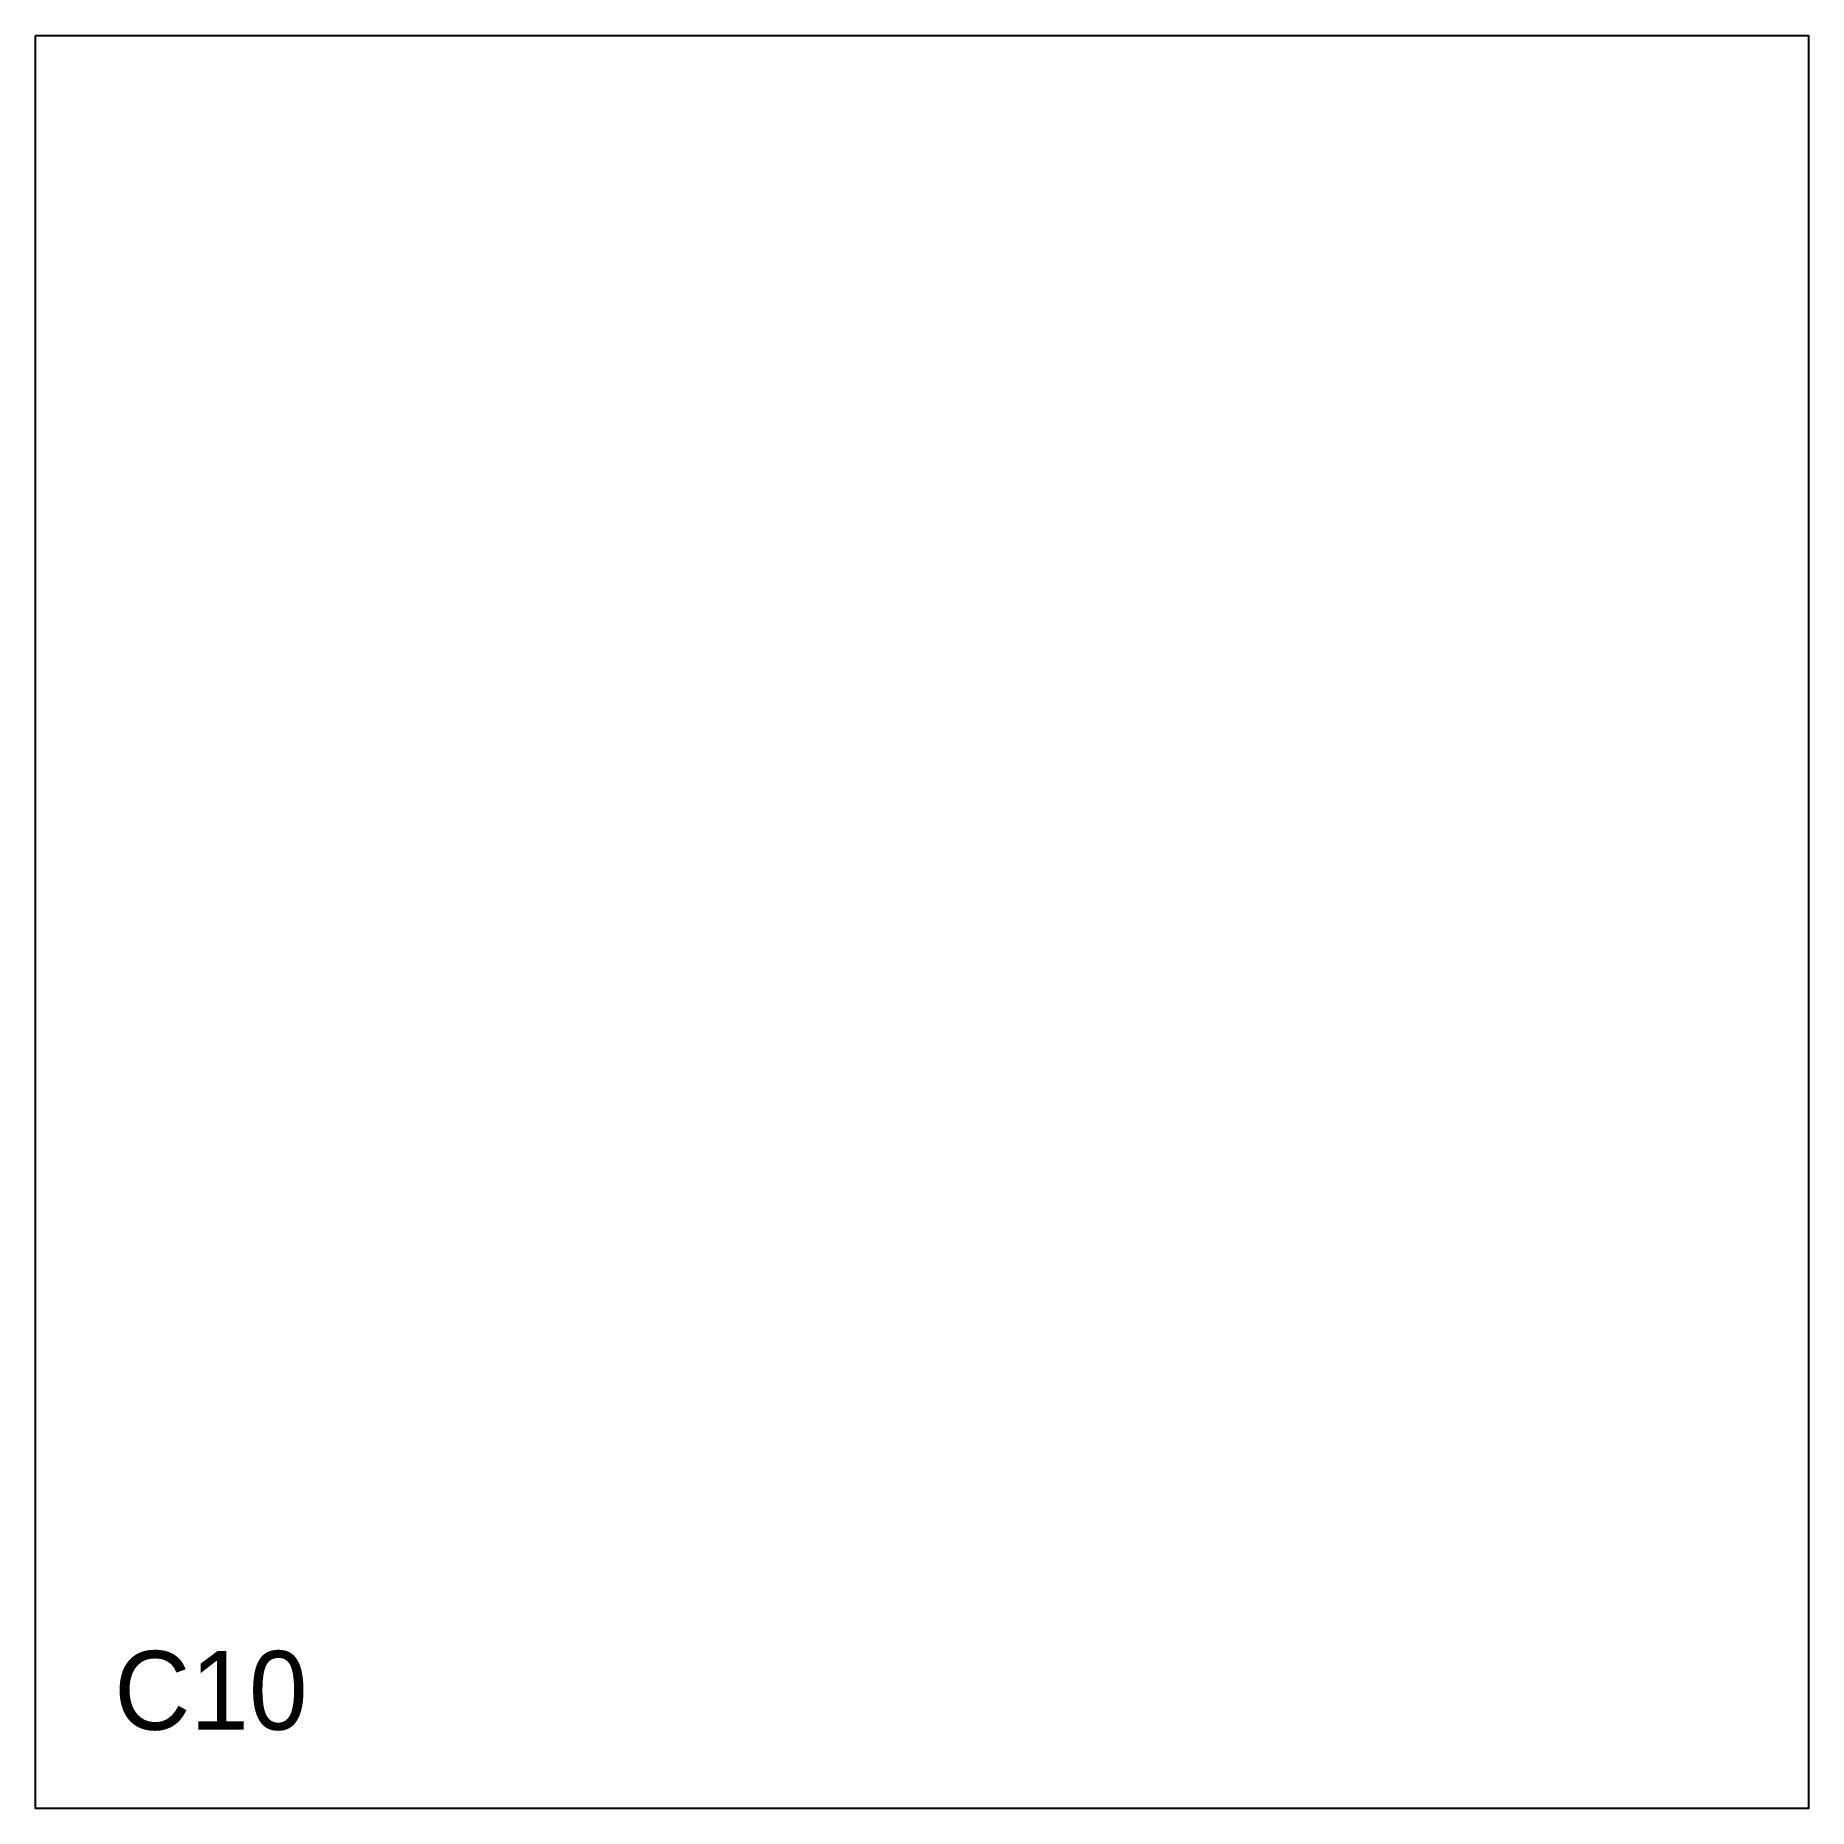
# Model space of a CAD drawing. Header units: millimetres. Extents: x 0 to 900, y 0 to 900.
import ezdxf

# ---------------------------------------------------------------- set-up
doc = ezdxf.new("R2010")
doc.units = ezdxf.units.MM
doc.layers.add('CUT', color=1, linetype='Continuous')
doc.layers.add('ID', color=3, linetype='Continuous')

msp = doc.modelspace()

# ---------------------------------------------------------------- linework, layer by layer
at = {"layer": 'CUT'}
msp.add_lwpolyline([(0, 900), (900, 900), (900, 0), (0, 0), (0, 900)], close=True, dxfattribs=at)

# ---------------------------------------------------------------- texts
at = {"layer": 'ID'}
msp.add_text('C10', height=40, dxfattribs=at).set_placement((40, 40))

doc.saveas('drawing.dxf')
